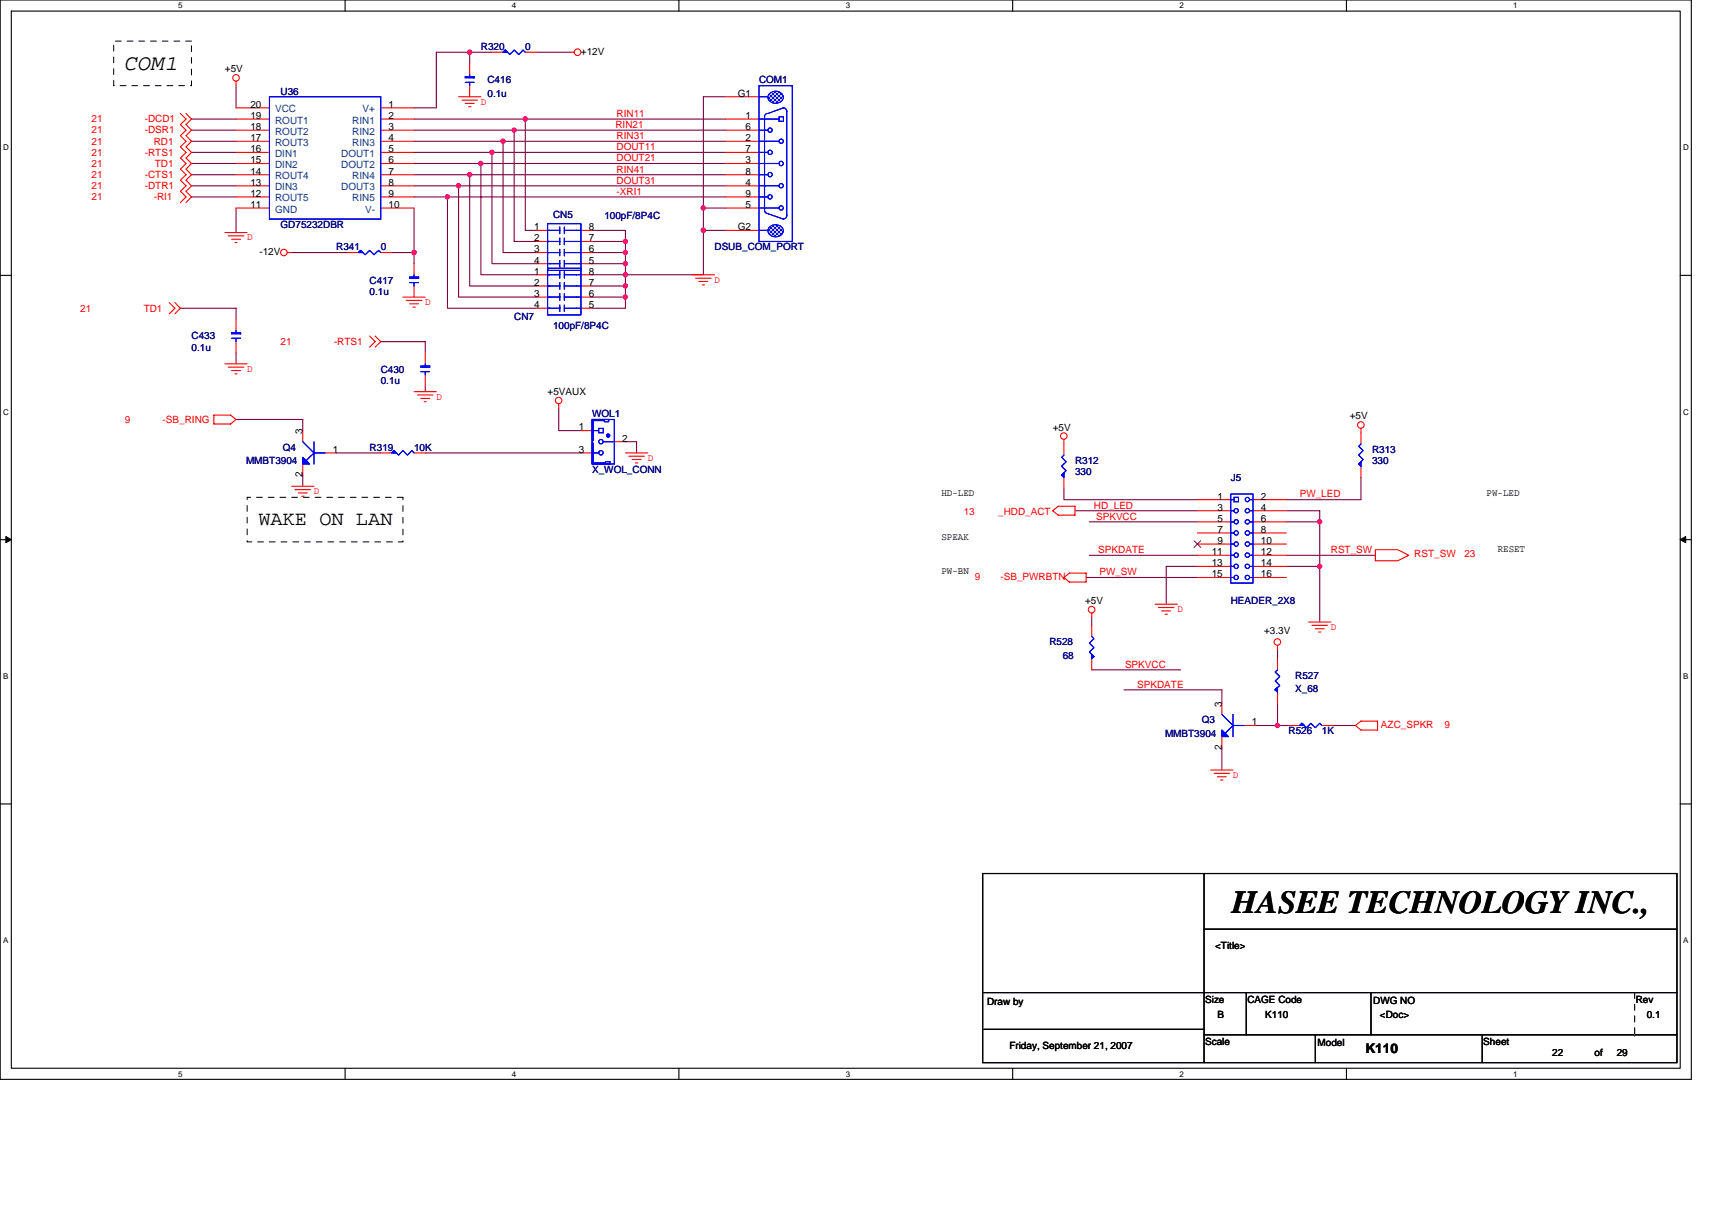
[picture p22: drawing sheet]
<svg xmlns="http://www.w3.org/2000/svg" width="297mm" height="210mm" viewBox="0 0 297 210" stroke-linecap="round" stroke-linejoin="round" font-family="sans-serif">
<defs><g id="words">
<text font-size="5.6" x="213.7" y="158.4">HASEE TECHNOLOGY INC.,</text>
<text font-size="3.9" x="21.7" y="12.2">COM1</text>
<text font-size="3.5" x="44.8" y="91">WAKE ON LAN</text>
<text font-size="2.3" x="236.9" y="182.6">K110</text>
<g font-size="1.7" fill="#000080">
<text x="83.4" y="8.7">R320</text>
<text x="91.1" y="8.7">0</text>
<text x="48.7" y="16.4">U36</text>
<text x="84.6" y="14.5">C416</text>
<text x="84.6" y="16.8">0.1u</text>
<text x="131.7" y="14.5">COM1</text>
<text x="48.7" y="39.6">GD75232DBR</text>
<text x="96" y="37.8">CN5</text>
<text x="104.9" y="38">100pF/8P4C</text>
<text x="58.3" y="43.4">R341</text>
<text x="66.1" y="43.4">0</text>
<text x="124" y="43.4">DSUB_COM_PORT</text>
<text x="64.1" y="49.2">C417</text>
<text x="64.1" y="51.2">0.1u</text>
<text x="33.2" y="58.9">C433</text>
<text x="89.2" y="55.6">CN7</text>
<text x="96" y="57.1">100pF/8P4C</text>
<text x="33.2" y="60.8">0.1u</text>
<text x="66.1" y="64.7">C430</text>
<text x="66.1" y="66.6">0.1u</text>
<text x="102.7" y="72.4">WOL1</text>
<text x="42.7" y="80.5">MMBT3904</text>
<text x="49.1" y="78.2">Q4</text>
<text x="64.1" y="78.2">R319</text>
<text x="71.8" y="78.2">10K</text>
<text x="102.7" y="82">X_WOL_CONN</text>
<text x="186.5" y="80.5">R312</text>
<text x="186.5" y="82.4">330</text>
<text x="213.5" y="83.4">J5</text>
<text x="238.1" y="78.6">R313</text>
<text x="238.1" y="80.5">330</text>
<text x="213.5" y="104.8">HEADER_2X8</text>
<text x="182.1" y="112">R528</text>
<text x="184.4" y="114.3">68</text>
<text x="224.7" y="117.8">R527</text>
<text x="208.5" y="125.5">Q3</text>
<text x="224.7" y="120.1">X_68</text>
<text x="202.1" y="127.8">MMBT3904</text>
<text x="223.6" y="127.4">R526</text>
<text x="229.4" y="127.4">1K</text>
</g>
<g font-size="1.7">
<text x="100.8" y="9.5">+12V</text>
<text x="39" y="12.6">+5V</text>
<text x="128" y="16.8">G1</text>
<text x="43.5" y="20.6">19</text>
<text x="43.5" y="22.6">18</text>
<text x="43.5" y="18.7">20</text>
<text x="67.4" y="18.7">1</text>
<text x="67.4" y="22.6">3</text>
<text x="67.4" y="20.6">2</text>
<text x="129.4" y="20.6">1</text>
<text x="129.4" y="22.6">6</text>
<text x="43.5" y="26.4">16</text>
<text x="43.5" y="28.3">15</text>
<text x="43.5" y="24.5">17</text>
<text x="67.4" y="28.3">6</text>
<text x="67.4" y="26.4">5</text>
<text x="67.4" y="24.5">4</text>
<text x="129.4" y="24.5">2</text>
<text x="129.4" y="26.4">7</text>
<text x="129.4" y="28.3">3</text>
<text x="43.5" y="32.2">13</text>
<text x="43.5" y="30.3">14</text>
<text x="43.5" y="34.1">12</text>
<text x="67.4" y="32.2">8</text>
<text x="67.4" y="34.1">9</text>
<text x="67.4" y="30.3">7</text>
<text x="129.4" y="30.3">8</text>
<text x="129.4" y="32.2">4</text>
<text x="129.4" y="34.1">9</text>
<text x="43.5" y="36.1">11</text>
<text x="67.4" y="36.1">10</text>
<text x="92.7" y="39.9">1</text>
<text x="92.7" y="41.9">2</text>
<text x="102.1" y="41.9">7</text>
<text x="102.1" y="39.9">8</text>
<text x="128" y="39.9">G2</text>
<text x="129.4" y="36.1">5</text>
<text x="45" y="44.2">-12V</text>
<text x="92.7" y="43.8">3</text>
<text x="92.7" y="45.7">4</text>
<text x="92.7" y="47.6">1</text>
<text x="102.1" y="45.7">5</text>
<text x="102.1" y="43.8">6</text>
<text x="102.1" y="47.6">8</text>
<text x="92.7" y="49.6">2</text>
<text x="92.7" y="51.5">3</text>
<text x="92.7" y="53.4">4</text>
<text x="102.1" y="53.4">5</text>
<text x="102.1" y="51.5">6</text>
<text x="102.1" y="49.6">7</text>
<text x="95" y="68.5">+5VAUX</text>
<text x="52.5" y="75.3" transform="rotate(-90 52.5 75.3)">3</text>
<text x="100.4" y="74.7">1</text>
<text x="107.9" y="76.6">2</text>
<text x="182.6" y="74.7">+5V</text>
<text x="234.2" y="72.8">+5V</text>
<text x="52.5" y="82.8" transform="rotate(-90 52.5 82.8)">2</text>
<text x="57.8" y="78.5">1</text>
<text x="100.4" y="78.5">3</text>
<text x="163.3" y="86.1">HD-LED</text>
<text x="211.2" y="86.7">1</text>
<text x="211.2" y="88.6">3</text>
<text x="218.8" y="88.6">4</text>
<text x="218.8" y="86.7">2</text>
<text x="257.9" y="86.1">PW-LED</text>
<text x="163.3" y="93.6">SPEAK</text>
<text x="211.2" y="90.5">5</text>
<text x="211.2" y="92.4">7</text>
<text x="211.2" y="94.4">9</text>
<text x="218.8" y="90.5">6</text>
<text x="218.8" y="92.4">8</text>
<text x="218.8" y="94.4">10</text>
<text x="259.9" y="95.8">RESET</text>
<text x="163.3" y="99.6">PW-BN</text>
<text x="210.2" y="96.3">11</text>
<text x="210.2" y="98.2">13</text>
<text x="210.2" y="100.2">15</text>
<text x="218.8" y="96.3">12</text>
<text x="218.8" y="98.2">14</text>
<text x="218.8" y="100.2">16</text>
<text x="188.3" y="104.8">+5V</text>
<text x="219.3" y="110">+3.3V</text>
<text x="212" y="122.6" transform="rotate(-90 212 122.6)">3</text>
<text x="217.2" y="125.8">1</text>
<text x="212" y="130.1" transform="rotate(-90 212 130.1)">2</text>
<text x="210.8" y="164.7">&lt;Title&gt;</text>
<text x="209.1" y="173.9">Size</text>
<text x="216.4" y="173.9">CAGE Code</text>
<text x="283.8" y="173.9">Rev</text>
<text x="171.3" y="174.3">Draw by</text>
<text x="211.2" y="176.6">B</text>
<text x="219.5" y="176.6">K110</text>
<text x="238.2" y="174.1">DWG NO</text>
<text x="239.4" y="176.6">&lt;Doc&gt;</text>
<text x="285.7" y="176.6">0.1</text>
<text x="175.1" y="182">Friday, September 21, 2007</text>
<text x="209.1" y="181.3">Scale</text>
<text x="228.6" y="181.5">Model</text>
<text x="257.4" y="181.3">Sheet</text>
<text x="269.3" y="183.2">22</text>
<text x="276.7" y="183.2">of</text>
<text x="280.5" y="183.2">29</text>
</g>
<g font-size="1.7" fill="#f00">
<text x="15.9" y="21.2">21</text>
<text x="15.9" y="23.2">21</text>
<text x="25.1" y="21.2">-DCD1</text>
<text x="25.1" y="23.2">-DSR1</text>
<text x="83.4" y="18.2">D</text>
<text x="106.8" y="22.2">RIN21</text>
<text x="107" y="20.3">RIN11</text>
<text x="15.9" y="25.1">21</text>
<text x="15.9" y="29">21</text>
<text x="15.9" y="27">21</text>
<text x="25.1" y="27">-RTS1</text>
<text x="26.7" y="25.1">RD1</text>
<text x="26.9" y="29">TD1</text>
<text x="107" y="26.1">DOUT11</text>
<text x="107" y="24.1">RIN31</text>
<text x="107" y="29.9">RIN41</text>
<text x="107" y="28">DOUT21</text>
<text x="15.9" y="34.7">21</text>
<text x="15.9" y="32.8">21</text>
<text x="15.9" y="30.9">21</text>
<text x="25.1" y="32.8">-DTR1</text>
<text x="25.1" y="30.9">-CTS1</text>
<text x="26.7" y="34.7">-RI1</text>
<text x="107" y="33.8">-XRI1</text>
<text x="107" y="31.9">DOUT31</text>
<text x="42.9" y="41.7">D</text>
<text x="73.8" y="52.9">D</text>
<text x="124" y="49">D</text>
<text x="13.9" y="54">21</text>
<text x="24.9" y="54">TD1</text>
<text x="48.7" y="59.8">21</text>
<text x="58" y="59.8">-RTS1</text>
<text x="42.9" y="64.5">D</text>
<text x="75.7" y="69.3">D</text>
<text x="21.7" y="73.3">9</text>
<text x="28.2" y="73.3">-SB_RING</text>
<text x="112.4" y="79.9">D</text>
<text x="54.5" y="85.7">D</text>
<text x="167.2" y="89.4">13</text>
<text x="173.2" y="89.4">_HDD_ACT</text>
<text x="189.8" y="88.2">HD_LED</text>
<text x="225.5" y="86.3">PW_LED</text>
<text x="190.2" y="90.1">SPKVCC</text>
<text x="190.6" y="95.9">SPKDATE</text>
<text x="230.9" y="95.9">RST_SW</text>
<text x="169.1" y="100.6">9</text>
<text x="173.6" y="100.6">-SB_PWRBTN</text>
<text x="190.8" y="99.8">PW_SW</text>
<text x="245.4" y="96.7">RST_SW</text>
<text x="254.1" y="96.7">23</text>
<text x="204.3" y="106.2">D</text>
<text x="230.9" y="109.3">D</text>
<text x="195.2" y="115.8">SPKVCC</text>
<text x="197.3" y="119.3">SPKDATE</text>
<text x="239.6" y="126.2">AZC_SPKR</text>
<text x="250.6" y="126.2">9</text>
<text x="213.9" y="135">D</text>
</g>
<g font-size="1.7" fill="#004080">
<text x="47.7" y="21.4">ROUT1</text>
<text x="47.7" y="23.4">ROUT2</text>
<text x="47.7" y="19.5">VCC</text>
<text x="61.1" y="23.4">RIN2</text>
<text x="61.1" y="21.4">RIN1</text>
<text x="62.9" y="19.5">V+</text>
<text x="47.7" y="27.2">DIN1</text>
<text x="47.7" y="29.1">DIN2</text>
<text x="47.7" y="25.3">ROUT3</text>
<text x="59.2" y="29.1">DOUT2</text>
<text x="59.2" y="27.2">DOUT1</text>
<text x="61.1" y="25.3">RIN3</text>
<text x="47.7" y="33">DIN3</text>
<text x="47.7" y="31.1">ROUT4</text>
<text x="47.7" y="34.9">ROUT5</text>
<text x="59.2" y="33">DOUT3</text>
<text x="61.1" y="34.9">RIN5</text>
<text x="61.1" y="31.1">RIN4</text>
<text x="47.7" y="36.9">GND</text>
<text x="63.3" y="36.9">V-</text>
</g>
<g font-size="1.4">
<text x="30.9" y="1.5">5</text>
<text x="88.8" y="1.5">4</text>
<text x="146.7" y="1.5">3</text>
<text x="204.7" y="1.5">2</text>
<text x="262.6" y="1.5">1</text>
<text x=".5" y="26.1">D</text>
<text x="292" y="26.1">D</text>
<text x=".5" y="71.9">C</text>
<text x="292" y="71.9">C</text>
<text x=".5" y="117.8">B</text>
<text x="292" y="117.8">B</text>
<text x=".5" y="163.6">A</text>
<text x="292" y="163.6">A</text>
<text x="30.9" y="186.8">5</text>
<text x="88.8" y="186.8">4</text>
<text x="146.7" y="186.8">3</text>
<text x="204.7" y="186.8">2</text>
<text x="262.6" y="186.8">1</text>
</g>
</g></defs>
<path d="M0 0h293.5v187.2h-293.5zM2 1.9h289.5v183.4h-289.5z" fill="none" stroke="#000" stroke-width=".19"/>
<g fill="#fff">
<path d="M30.9 .2h.8v1.6h-.8z"/>
<path d="M30.9 185.5h.8v1.6h-.8z"/>
</g>
<path d="M59.9 0v1.9M59.9 185.3v1.9" fill="none" stroke="#000" stroke-width=".19"/>
<g fill="#fff">
<path d="M88.8 .2h.8v1.6h-.8z"/>
<path d="M88.8 185.5h.8v1.6h-.8z"/>
</g>
<path d="M117.8 0v1.9M117.8 185.3v1.9" fill="none" stroke="#000" stroke-width=".19"/>
<g fill="#fff">
<path d="M146.7 .2h.8v1.6h-.8z"/>
<path d="M146.7 185.5h.8v1.6h-.8z"/>
</g>
<path d="M175.7 0v1.9M175.7 185.3v1.9" fill="none" stroke="#000" stroke-width=".19"/>
<g fill="#fff">
<path d="M204.7 .2h.7v1.6h-.7z"/>
<path d="M204.7 185.5h.7v1.6h-.7z"/>
</g>
<path d="M233.6 0v1.9M233.6 185.3v1.9" fill="none" stroke="#000" stroke-width=".19"/>
<g fill="#fff">
<path d="M262.6 .2h.7v1.6h-.7z"/>
<path d="M262.6 185.5h.7v1.6h-.7z"/>
<path d="M.5 24.8h1v1.6h-1z"/>
<path d="M292 24.8h1v1.6h-1z"/>
<path d="M.5 70.7h1v1.5h-1z"/>
<path d="M292 70.7h1v1.5h-1z"/>
</g>
<path d="M0 47.8h2M291.5 47.8h2" fill="none" stroke="#000" stroke-width=".19"/>
<g fill="#fff">
<path d="M.5 116.5h.9v1.6h-.9z"/>
<path d="M292 116.5h.9v1.6h-.9z"/>
</g>
<path d="M0 93.6h2M291.5 93.6h2" fill="none" stroke="#000" stroke-width=".19"/>
<path d="M1 93.1l1 .5-1 .5zM291.5 93.6l1-.5v1z" fill="#000" stroke="#000" stroke-width=".17"/>
<g fill="#fff">
<path d="M.5 162.4h.9v1.5h-.9z"/>
<path d="M292 162.4h.9v1.5h-.9z"/>
</g>
<path d="M0 139.5h2M291.5 139.5h2M170.5 151.5h120.5v32.8h-120.5zM208.9 151.5v32.8M170.7 178.6h38.2M170.7 172.2h120.3M208.9 179.5h82.1M208.9 161.2h82.1M216.2 172.2v7.3M228.2 179.5v4.8M237.9 172.2v7.3M257.2 179.5v4.8" fill="none" stroke="#000" stroke-width=".19"/>
<g fill="none" stroke="#800040" stroke-width=".19">
<path d="M41 14.9v3.8M81.5 11v-1.9h-5.8v9.6h-3.9M81.5 9.1h3.9M93.1 9.1h5.8M125.9 16.8h-3.9v30.9h-19.3M33.2 34.2h7.8M33.2 32.2h7.8M33.2 30.3h7.8M33.2 28.4h7.8M33.2 26.4h7.8M33.2 22.6h7.8M33.2 20.7h7.8"/>
<path d="M33.2 24.5h7.8M41 36.1v4.2M71.8 36.1v9.6M71.8 34.2h54.1M71.8 32.2h54.1M71.8 30.3h54.1M71.8 28.4h54.1M71.8 26.4h54.1M71.8 22.6h54.1M71.8 20.7h19.3M71.8 24.5h54.1M77.6 34.2v19.3h15.5"/>
<path d="M79.6 32.2v19.3h13.5M81.5 30.3v19.3h11.6M83.4 28.4v19.3h9.7M85.4 26.4v19.3h7.7M87.3 24.5v19.3h5.8M89.2 22.6v19.3h3.9M102.7 40h5.8v13.5h-5.8M122 40h3.9M122 36.1h3.9M125.9 20.7h-34.8v19.3h2M31.3 53.5h9.7v1.9M50.6 43.8h9.7"/>
<path d="M66.1 59.3h7.7v1.9M68 43.8h3.8M102.7 41.9h5.8M102.7 45.7h5.8M102.7 43.8h5.8M102.7 49.6h5.8M102.7 51.5h5.8M41 72.8h11.5v1.9M41 61.2v1.9M58.3 78.6h7.8M73.8 78.6h27M73.8 67v.9"/>
<path d="M96.9 70.8v3.9h3.9M108.5 76.6h1.9v2M52.5 82.4v1.9M184.6 84.7v2h23.1M186.5 88.6h21.2M189 90.5h18.7M189 96.3h18.7M207.7 98.3h-5.3v6.5M223.2 90.5h5.8M223.2 98.3h5.8M223.2 96.3h15.4M223.2 88.6h5.8v19.3"/>
<path d="M236.1 82.8v3.9h-12.9M188.4 100.2h19.3M189.4 116.2h15.4M189.4 107.1v1.4M195 119.7h17v2.3M221.7 112.7v1.6M212 129.7v3.9M217.8 125.9h5.8M221.7 122v3.9M231.3 125.9h3.9"/>
</g>
<g fill="#f0f" stroke="#f0f" stroke-width=".19">
<circle cx="122" cy="39.9" r=".38"/>
<circle cx="81.5" cy="9.1" r=".38"/>
<circle cx="122" cy="36.1" r=".38"/>
<circle cx="79.5" cy="32.2" r=".38"/>
<circle cx="81.5" cy="30.3" r=".38"/>
<circle cx="83.4" cy="28.4" r=".38"/>
<circle cx="89.2" cy="22.6" r=".38"/>
<circle cx="91.1" cy="20.6" r=".38"/>
<circle cx="87.3" cy="24.5" r=".38"/>
<circle cx="85.3" cy="26.4" r=".38"/>
<circle cx="71.8" cy="43.8" r=".38"/>
<circle cx="108.5" cy="51.5" r=".38"/>
<circle cx="108.5" cy="45.7" r=".38"/>
<circle cx="108.5" cy="43.8" r=".38"/>
<circle cx="229" cy="98.2" r=".38"/>
<circle cx="229" cy="90.5" r=".38"/>
<circle cx="108.5" cy="47.7" r=".38"/>
<circle cx="108.5" cy="41.9" r=".38"/>
<circle cx="108.5" cy="49.6" r=".38"/>
<circle cx="77.6" cy="34.1" r=".38"/>
<circle cx="221.6" cy="125.8" r=".38"/>
</g>
<g fill="none" stroke="#f00" stroke-width=".19">
<path d="M31.3 19.7l1 1-1 .9 1 1-1 .9 1 1-1 1 1 .9-1 1 1 1-1 .9 1 1-1 1 1 .9-1 1 1 1-1 .9M32.3 19.7l.9 1-.9 .9 .9 1-.9 .9 .9 1-.9 1 .9 .9-.9 1 .9 1-.9 .9 .9 1-.9 1 .9 .9-.9 1 .9 1-.9 .9M41 14.1v.8M79.6 16.8h3.8M80.2 17.4h2.6M80.7 17.9h1.6M81.3 18.5h.4M81.5 11v1.9M81.5 14.9v1.9M98.9 9.1h.7M125.9 16.8h5.8M93.1 40h1.9"/>
<path d="M100.8 40h1.9M125.9 40h5.8M125.9 20.7h5.8M125.9 22.6h5.8M125.9 24.5h5.8M125.9 26.4h5.8M125.9 28.4h5.8M125.9 30.3h5.8M125.9 32.2h5.8M125.9 34.2h5.8M125.9 36.1h5.8M29.4 52.5l.9 1-.9 .9"/>
<path d="M30.3 52.5l1 1-1 .9M39 40.3h3.9M39.6 40.9h2.7M40.2 41.5h1.5M40.8 42.1h.3M41 55.4v1.9M41 59.3v1.9M49.8 43.8h.8M60.3 43.8h1.9M64.1 58.3l1 1-1 .9M65.1 58.3l1 1-1 .9M66.1 43.8h1.9"/>
<path d="M69.9 51.5h3.9M70.5 52.1h2.7M71.1 52.7h1.5M71.6 53.3h.4M71.8 45.7v2M71.8 49.6v1.9M93.1 43.8h1.9M93.1 51.5h1.9M93.1 47.7h1.9M93.1 41.9h1.9M93.1 45.7h1.9M93.1 49.6h1.9"/>
<path d="M93.1 53.5h1.9M100.8 43.8h1.9M100.8 51.5h1.9M100.8 47.7h1.9M100.8 41.9h1.9M100.8 45.7h1.9M100.8 49.6h1.9M100.8 53.5h1.9M120.1 47.7h3.9M120.7 48.3h2.7M121.3 48.8h1.5M121.9 49.4h.3"/>
<path d="M37.1 72h2.9l1 .8-1 .8h-2.9zM39 63.1h3.9M39.6 63.7h2.7M40.2 64.3h1.5M40.8 64.9h.3M52.5 74.7v1.9M56.4 78.6h1.9M66.1 78.6h1.9M71.8 67.9h3.9M71.8 78.6h2M72.4 68.5h2.7M73 69.1h1.5"/>
<path d="M73.6 69.7h.4M96.9 70.1v.7M100.8 78.6h1.9M100.8 74.7h1.9M106.6 76.6h1.9M108.5 78.6h3.9M109.1 79.1h2.7M109.7 79.7h1.5M184.6 76.2v2.8M236.1 74.3v2.7M50.6 84.3h3.9M51.2 84.9h2.7"/>
<path d="M51.8 85.5h1.5M52.3 86.1h.4M52.5 80.5v1.9M110.3 80.3h.4M182.6 88.6l1-.8h2.9v1.6h-2.9zM184.6 82.8v1.9M207.7 86.7h5.8M207.7 88.6h5.8M207.7 90.5h5.8M207.7 92.5h5.8M207.7 94.4h5.8M207.7 96.3h5.8"/>
<path d="M207.7 98.3h5.8M217.4 86.7h5.8M217.4 88.6h5.8M217.4 90.5h5.8M217.4 92.5h5.8M217.4 94.4h5.8M217.4 96.3h5.8M217.4 98.3h5.8M236.1 80.9v1.9M238.6 95.4h3.9l1.9 .9-1.9 1h-3.9zM184.6 100.2l.9-.8h2.9v1.6h-2.9zM189.4 106.4v.7"/>
<path d="M200.4 104.8h3.9M201 105.4h2.7M201.6 106h1.5M202.1 106.6h.4M207.7 100.2h5.8M217.4 100.2h5.8M221.7 112v.7M221.7 114.3v1.9M227.1 107.9h3.8M227.6 108.5h2.7M228.2 109.1h1.6M228.8 109.6h.4"/>
<path d="M210.1 133.6h3.8M210.6 134.2h2.7M211.2 134.7h1.6M211.8 135.3h.4M212 122v1.9M212 127.8v1.9M215.9 125.9h1.9M221.7 120.1v1.9M223.6 125.9h1.9M229.4 125.9h1.9M235.2 125.9l.9-.8h2.9v1.5h-2.9z"/>
<circle cx="41" cy="13.5" r=".57"/>
<circle cx="100.2" cy="9.1" r=".57"/>
<circle cx="49.3" cy="43.8" r=".57"/>
<circle cx="96.9" cy="69.5" r=".57"/>
<circle cx="184.6" cy="75.6" r=".57"/>
<circle cx="236.1" cy="73.7" r=".57"/>
<circle cx="189.4" cy="105.8" r=".57"/>
<circle cx="221.6" cy="111.4" r=".57"/>
</g>
<path d="M283.6 172.2v7.3M283.6 179.5h.1" fill="none" stroke="#fff" stroke-width=".17" stroke-dasharray="1 1 1 1 1 1 1 1"/>
<path d="M19.7 7.1h13.5v7.8h-13.5zM42.9 86.3h27v7.7h-27zM283.6 172.2v7.3M283.6 179.5h.1" fill="none" stroke="#000" stroke-width=".17" stroke-dasharray="1 1 1 1 1 1 1 1"/>
<g fill="none" stroke="#00f" stroke-width=".19">
<path d="M80.7 14.3h1.6M81.5 12.9v.4M81.5 14.3v.6M133.2 19.7l-.5 .3-.1 .2v16.3M135.9 18.7a.58 .58 0 0 1 .6 .6v18.1a.62 .62 0 0 1-.6 .6M135.9 18.7l-2.7 1M95 40h2.1M97.1 39.4v1.1M97.9 40h2.9M97.9 39.4v1.1M131.7 20.7h3.5M131.7 22.6h1.5"/>
<path d="M131.7 24.5h3.5M131.7 26.4h1.5M131.7 28.4h3.5M131.7 30.3h1.5M131.7 32.2h3.5M131.7 34.2h1.5M131.7 36.1h3.5M132.6 36.4v.1a.58 .58 0 0 0 .6 .5M133.2 37.1l2.7 .9M40.2 58.7h1.5M41 57.3v.4M41 58.7v.6"/>
<path d="M62.2 43.8l.4-.4 .7 .8 .8-.8 .8 .8 .8-.8 .4 .4M71.1 49h1.5M71.8 47.7v.4M71.8 49v.6M95 46.5h5.8v8.1h-5.8v-15.8h5.8v8.1h-5.8M95 41.9h2.1M95 43.8h2.1M95 45.7h2.1M95 47.7h2.1M95 49.6h2.1M95 51.5h2.1M95 53.5h2.1"/>
<path d="M97.1 41.3v1.2M97.1 43.2v1.2M97.1 45.2v1.1M97.1 47.1v1.2M97.1 49v1.2M97.1 50.9v1.2M97.1 52.9v1.1M97.9 41.9h2.9M97.9 43.8h2.9M97.9 45.7h2.9M97.9 41.3v1.2M97.9 43.2v1.2"/>
<path d="M97.9 45.2v1.1M97.9 47.1v1.2M97.9 49v1.2M97.9 50.9v1.2M97.9 52.9v1.1M97.9 47.7h2.9M97.9 49.6h2.9M97.9 51.5h2.9M97.9 53.5h2.9M52.5 76.6l2 2-1.4 1.3M54.5 78.6h1.9M54.5 76.6v3.9"/>
<path d="M68 78.6l.4-.4 .7 .8 .8-.8 .8 .8 .8-.8 .3 .4M102.7 72.8h3.9v7.7h-3.9zM102.7 72.8h2.9v.4h-.7v-.2h-2v3.4h-.2zM102.7 76.8h.2v3.5h2.1v-.2h.8v.4h-3.1zM102.7 74.7h1.2M102.7 78.6h1.2M103.9 74.3h.8v.8h-.8zM104.7 76.6h1.9M184.6 79l-.4 .3 .8 .8-.8 .8 .8 .8-.8 .7 .4 .4M236.1 77l-.4 .4 .8 .8-.8 .8 .8 .7-.8 .8 .4 .4M213.5 85.7h3.9v15.5h-3.9zM213.5 86.7h.6"/>
<path d="M213.5 88.6h.6M213.5 90.5h.6M213.5 92.5h.6M213.5 94.4h.6M213.5 96.3h.6M213.5 98.3h.6M214.1 86.3h.8v.8h-.8zM216.8 86.7h.6M216.8 88.6h.6M216.8 90.5h.6M216.8 92.5h.6M216.8 94.4h.6"/>
<path d="M216.8 96.3h.6M216.8 98.3h.6M213.5 100.2h.6M216.8 100.2h.6M221.7 116.2l-.4 .4 .7 .8-.7 .7 .7 .8-.7 .8 .4 .4M212 123.9l1.9 2-1.3 1.3M213.9 123.9v3.9M213.9 125.9h2M225.5 125.9l.4-.4 .8 .7 .7-.7 .8 .7 .8-.7 .4 .4"/>
<circle cx="135.5" cy="36.1" r=".38"/>
<circle cx="104.3" cy="76.6" r=".38"/>
<circle cx="104.3" cy="78.5" r=".38"/>
<circle cx="214.5" cy="92.5" r=".38"/>
<circle cx="214.5" cy="94.4" r=".38"/>
<circle cx="214.5" cy="96.3" r=".38"/>
<circle cx="214.5" cy="90.5" r=".38"/>
<circle cx="214.5" cy="98.2" r=".38"/>
<circle cx="214.5" cy="88.6" r=".38"/>
<circle cx="216.4" cy="86.7" r=".38"/>
<circle cx="216.4" cy="92.5" r=".38"/>
<circle cx="216.4" cy="94.4" r=".38"/>
<circle cx="216.4" cy="96.3" r=".38"/>
<circle cx="216.4" cy="90.5" r=".38"/>
<circle cx="216.4" cy="98.2" r=".38"/>
<circle cx="216.4" cy="88.6" r=".38"/>
<circle cx="214.5" cy="100.2" r=".38"/>
<circle cx="216.4" cy="100.2" r=".38"/>
</g>
<g fill="#00f" stroke="#00f" stroke-width=".19">
<path d="M80.7 13.3v.2h1.6v-.2z" fill-rule="evenodd"/>
<path d="M80.7 13.3v.2h1.6v-.2z" fill-rule="evenodd"/>
<path d="M225.5 125.9l.4-.4 .4 .4-.4-.4 .4 .4z" fill-rule="evenodd"/>
<path d="M225.5 125.9l.4-.4 .4 .4-.4-.4 .4 .4z" fill-rule="evenodd"/>
<path d="M235.7 80.5l.4-.4v.8l-.4-.4 .4-.4z" fill-rule="evenodd"/>
<path d="M235.7 80.5l.4-.4v.8l-.4-.4 .4-.4z" fill-rule="evenodd"/>
<path d="M62.2 43.8l.4-.4 .4 .4-.4-.4 .4 .4z" fill-rule="evenodd"/>
<path d="M62.2 43.8l.4-.4 .4 .4-.4-.4 .4 .4z" fill-rule="evenodd"/>
<path d="M221.3 119.7l.4-.4v.8l-.4-.4 .4-.4z" fill-rule="evenodd"/>
<path d="M221.3 119.7l.4-.4v.8l-.4-.4 .4-.4z" fill-rule="evenodd"/>
<path d="M68.4 78.2l.4 .4h-.8l.4-.4 .4 .4z" fill-rule="evenodd"/>
<path d="M68.4 78.2l.4 .4h-.8l.4-.4 .4 .4z" fill-rule="evenodd"/>
<path d="M71.1 48.1v.2h1.5v-.2z" fill-rule="evenodd"/>
<path d="M71.1 48.1v.2h1.5v-.2z" fill-rule="evenodd"/>
<path d="M52.5 79.3l1.2 1.2h-1.2z" fill-rule="evenodd"/>
<path d="M52.5 79.3l1.2 1.2h-1.2z" fill-rule="evenodd"/>
<path d="M40.2 57.7v.2h1.5v-.2z" fill-rule="evenodd"/>
<path d="M40.2 57.7v.2h1.5v-.2z" fill-rule="evenodd"/>
<path d="M184.2 82.4l.4-.4v.8l-.4-.4 .4-.4z" fill-rule="evenodd"/>
<path d="M184.2 82.4l.4-.4v.8l-.4-.4 .4-.4z" fill-rule="evenodd"/>
<path d="M212 126.6l1.1 1.2h-1.1z" fill-rule="evenodd"/>
<path d="M212 126.6l1.1 1.2h-1.1z" fill-rule="evenodd"/>
<circle cx="105.5" cy="75.6" r=".28"/>
</g>
<path d="M207.2 93.8l1.1 1.2M208.3 93.8l-1.1 1.2" fill="none" stroke="#804000" stroke-width=".17"/>
<path d="M133.5 16.3a1.42 1.42 0 0 1 2.4 .6 1.37 1.37 0 0 1-1.3 1 1.37 1.37 0 0 1-1.4-1z" fill-rule="evenodd" fill="#fff"/>
<path d="M133.5 16.3a1.42 1.42 0 0 1 2.4 .6 1.37 1.37 0 0 1-1.3 1 1.37 1.37 0 0 1-1.4-1z" fill-rule="evenodd" fill="#00f" stroke="#00f" stroke-width=".19"/>
<g fill="none" stroke="#00f" stroke-width=".19">
<path d="M131.7 14.9h5.8v27h-5.8zM131.7 16.8h1.5M135.2 20.3h.7v.7h-.7z"/>
<circle cx="133.6" cy="30.3" r=".38"/>
<circle cx="133.6" cy="22.6" r=".38"/>
<circle cx="133.6" cy="26.4" r=".38"/>
<circle cx="133.6" cy="34.1" r=".38"/>
<circle cx="135.5" cy="28.4" r=".38"/>
<circle cx="135.5" cy="32.2" r=".38"/>
<circle cx="135.5" cy="24.5" r=".38"/>
</g>
<path d="M133.5 39.4a1.42 1.42 0 0 1 2.4 .6 1.37 1.37 0 0 1-1.3 1.1 1.37 1.37 0 0 1-1.4-1.1z" fill-rule="evenodd" fill="#fff"/>
<path d="M133.5 39.4a1.42 1.42 0 0 1 2.4 .6 1.37 1.37 0 0 1-1.3 1.1 1.37 1.37 0 0 1-1.4-1.1z" fill-rule="evenodd" fill="#00f" stroke="#00f" stroke-width=".19"/>
<g fill="none" stroke="#00f" stroke-width=".19">
<path d="M133.2 19.7l-.5 .3-.1 .2v16.3M135.9 18.7a.58 .58 0 0 1 .6 .6v18.1a.62 .62 0 0 1-.6 .6M135.9 18.7l-2.7 1M131.7 40h1.5M131.7 20.7h3.5M131.7 22.6h1.5M131.7 24.5h3.5M131.7 26.4h1.5M131.7 28.4h3.5M131.7 30.3h1.5M131.7 32.2h3.5M131.7 34.2h1.5"/>
<path d="M131.7 36.1h3.5M132.6 36.4v.1a.58 .58 0 0 0 .6 .5M133.2 37.1l2.7 .9"/>
<circle cx="135.5" cy="36.1" r=".38"/>
</g>
<path d="M133.5 16.3a1.42 1.42 0 0 1 2.4 .6 1.37 1.37 0 0 1-1.3 1 1.37 1.37 0 0 1-1.4-1z" fill-rule="evenodd" fill="#fff"/>
<path d="M133.5 16.3a1.42 1.42 0 0 1 2.4 .6 1.37 1.37 0 0 1-1.3 1 1.37 1.37 0 0 1-1.4-1z" fill-rule="evenodd" fill="#00f" stroke="#00f" stroke-width=".19"/>
<g fill="none" stroke="#00f" stroke-width=".19">
<path d="M131.7 14.9h5.8v27h-5.8zM131.7 16.8h1.5M135.2 20.3h.7v.7h-.7z"/>
<circle cx="133.6" cy="30.3" r=".38"/>
<circle cx="133.6" cy="22.6" r=".38"/>
<circle cx="133.6" cy="26.4" r=".38"/>
<circle cx="133.6" cy="34.1" r=".38"/>
<circle cx="135.5" cy="28.4" r=".38"/>
<circle cx="135.5" cy="32.2" r=".38"/>
<circle cx="135.5" cy="24.5" r=".38"/>
</g>
<path d="M133.5 39.4a1.42 1.42 0 0 1 2.4 .6 1.37 1.37 0 0 1-1.3 1.1 1.37 1.37 0 0 1-1.4-1.1z" fill-rule="evenodd" fill="#fff"/>
<g fill="#00f" stroke="#00f" stroke-width=".19">
<path d="M133.5 39.4a1.42 1.42 0 0 1 2.4 .6 1.37 1.37 0 0 1-1.3 1.1 1.37 1.37 0 0 1-1.4-1.1z" fill-rule="evenodd"/>
<path d="M189.4 113.5l.4 .4-.4 .4v-.8l.4 .4z" fill-rule="evenodd"/>
<path d="M189.4 113.5l.4 .4-.4 .4v-.8l.4 .4z" fill-rule="evenodd"/>
<path d="M73 63.5v.2h1.5v-.2z" fill-rule="evenodd"/>
<path d="M73 63.5v.2h1.5v-.2z" fill-rule="evenodd"/>
<path d="M87.3 9.1l.4-.4 .4 .4-.4-.4 .4 .4z" fill-rule="evenodd"/>
<path d="M87.3 9.1l.4-.4 .4 .4-.4-.4 .4 .4z" fill-rule="evenodd"/>
</g>
<path d="M46.8 16.8h19.3v21.2h-19.3zM87.3 9.1l.4-.4 .8 .8 .7-.8 .8 .8 .8-.8 .3 .4M131.7 40h1.5M73 64.5h1.5M73.8 63.1v.4M73.8 64.5v.5M189.4 110.4l.4 .4-.8 .8 .8 .8-.8 .7 .8 .8-.4 .4" fill="none" stroke="#00f" stroke-width=".19"/>
<g fill="none" stroke="#f00" stroke-width=".19">
<path d="M41 18.7h5.8M66.1 18.7h5.7M85.4 9.1h1.9M91.1 9.1h2M41 26.4h5.8M41 28.4h5.8M41 32.2h5.8M41 20.7h5.8M41 22.6h5.8M41 24.5h5.8M41 30.3h5.8M41 34.2h5.8"/>
<path d="M41 36.1h5.8M66.1 26.4h5.7M66.1 28.4h5.7M66.1 32.2h5.7M66.1 20.7h5.7M66.1 22.6h5.7M66.1 24.5h5.7M66.1 30.3h5.7M66.1 34.2h5.7M66.1 36.1h5.7M73.8 61.2v1.9M73.8 65v2"/>
<path d="M189.4 108.5v1.9M189.4 114.3v1.9"/>
</g>
<g fill="#f0f" stroke="#f0f" stroke-width=".19">
<circle cx="122" cy="39.9" r=".38"/>
<circle cx="81.5" cy="9.1" r=".38"/>
<circle cx="122" cy="36.1" r=".38"/>
<circle cx="79.5" cy="32.2" r=".38"/>
<circle cx="81.5" cy="30.3" r=".38"/>
<circle cx="83.4" cy="28.4" r=".38"/>
<circle cx="89.2" cy="22.6" r=".38"/>
<circle cx="91.1" cy="20.6" r=".38"/>
<circle cx="87.3" cy="24.5" r=".38"/>
<circle cx="85.3" cy="26.4" r=".38"/>
<circle cx="71.8" cy="43.8" r=".38"/>
<circle cx="108.5" cy="51.5" r=".38"/>
<circle cx="108.5" cy="45.7" r=".38"/>
<circle cx="108.5" cy="43.8" r=".38"/>
<circle cx="229" cy="98.2" r=".38"/>
<circle cx="229" cy="90.5" r=".38"/>
<circle cx="108.5" cy="47.7" r=".38"/>
<circle cx="108.5" cy="41.9" r=".38"/>
<circle cx="108.5" cy="49.6" r=".38"/>
<circle cx="77.6" cy="34.1" r=".38"/>
<circle cx="221.6" cy="125.8" r=".38"/>
</g>
<use href="#words"/>
</svg>
